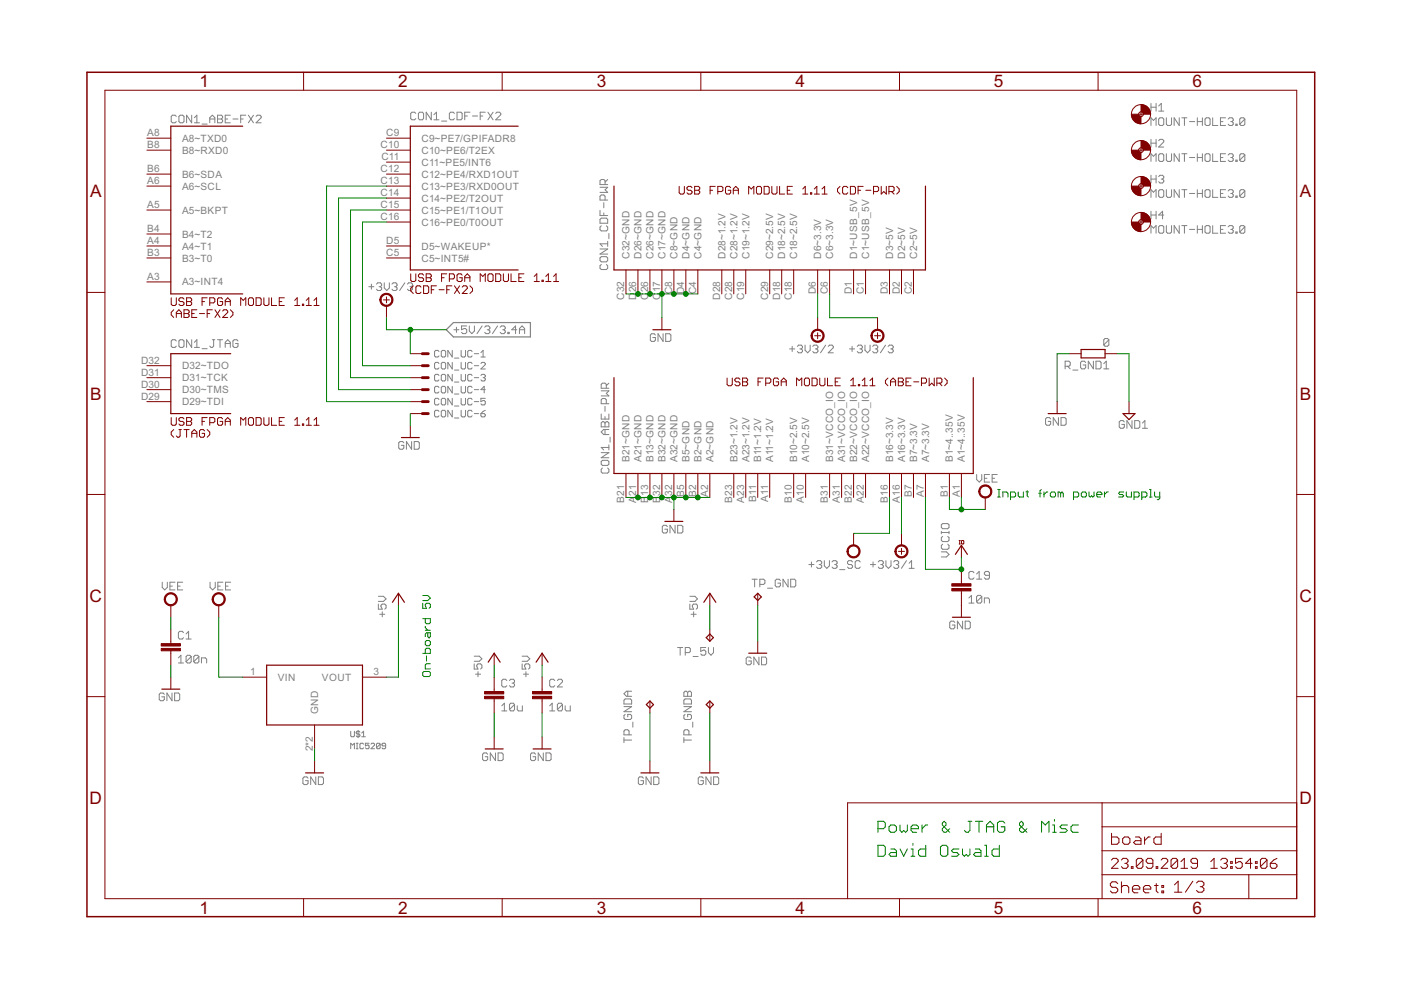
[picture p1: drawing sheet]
<svg xmlns="http://www.w3.org/2000/svg" width="297mm" height="210mm" viewBox="0 0 297 210" stroke-linecap="round" stroke-linejoin="round" font-family="sans-serif">
<defs><g id="words">
<g font-size="4.1" fill="#800000">
<text x="42.3" y="18.5">1</text>
<text x="84.4" y="18.5">2</text>
<text x="126.5" y="18.5">3</text>
<text x="168.6" y="18.5">4</text>
<text x="210.7" y="18.5">5</text>
<text x="252.9" y="18.5">6</text>
<text x="19.1" y="41.9">A</text>
<text x="275.6" y="41.9">A</text>
<text x="19.1" y="84.7">B</text>
<text x="275.6" y="84.7">B</text>
<text x="19" y="127.6">C</text>
<text x="275.5" y="127.6">C</text>
<text x="19" y="170.4">D</text>
<text x="275.5" y="170.4">D</text>
<text x="42.3" y="193.7">1</text>
<text x="84.4" y="193.7">2</text>
<text x="126.5" y="193.7">3</text>
<text x="168.6" y="193.7">4</text>
<text x="210.7" y="193.7">5</text>
<text x="252.9" y="193.7">6</text>
</g>
<g font-size="2.4" fill="#808080">
<text x="31.2" y="28.9">A8</text>
<text x="81.9" y="28.9">C9</text>
<text x="31.2" y="31.5">B8</text>
<text x="38.6" y="30.1">A8~TXD0</text>
<text x="38.6" y="32.6">B8~RXD0</text>
<text x="80.7" y="31.5">C10</text>
<text x="80.9" y="34">C11</text>
<text x="89.4" y="35.1">C11~PE5/INT6</text>
<text x="89.4" y="32.6">C10~PE6/T2EX</text>
<text x="89.4" y="30.1">C9~PE7/GPIFADR8</text>
<text x="31.2" y="39.1">A6</text>
<text x="31.2" y="36.6">B6</text>
<text x="38.6" y="40.2">A6~SCL</text>
<text x="38.6" y="37.7">B6~SDA</text>
<text x="80.7" y="41.6">C14</text>
<text x="80.7" y="39.1">C13</text>
<text x="80.7" y="36.6">C12</text>
<text x="89.4" y="40.2">C13~PE3/RXD0OUT</text>
<text x="89.4" y="37.7">C12~PE4/RXD1OUT</text>
<text x="31.2" y="44.2">A5</text>
<text x="38.6" y="45.3">A5~BKPT</text>
<text x="80.7" y="46.7">C16</text>
<text x="80.7" y="44.2">C15</text>
<text x="89.4" y="47.8">C16~PE0/T0OUT</text>
<text x="89.4" y="45.3">C15~PE1/T1OUT</text>
<text x="89.4" y="42.8">C14~PE2/T2OUT</text>
<text x="31.2" y="51.8">A4</text>
<text x="31.2" y="49.3">B4</text>
<text x="38.6" y="52.9">A4~T1</text>
<text x="38.6" y="50.4">B4~T2</text>
<text x="81.9" y="51.8">D5</text>
<text x="89.4" y="52.9">D5~WAKEUP*</text>
<text x="31.2" y="59.4">A3</text>
<text x="31.2" y="54.3">B3</text>
<text x="38.6" y="55.4">B3~T0</text>
<text x="81.9" y="54.3">C5</text>
<text x="89.4" y="55.4">C5~INT5#</text>
<text x="133.5" y="54.9" transform="rotate(-90 133.5 54.9)">C32~GND</text>
<text x="136" y="54.9" transform="rotate(-90 136 54.9)">D26~GND</text>
<text x="138.6" y="54.9" transform="rotate(-90 138.6 54.9)">C26~GND</text>
<text x="141.1" y="54.9" transform="rotate(-90 141.1 54.9)">C17~GND</text>
<text x="143.6" y="54.9" transform="rotate(-90 143.6 54.9)">C8~GND</text>
<text x="146.2" y="54.9" transform="rotate(-90 146.2 54.9)">D4~GND</text>
<text x="148.7" y="54.9" transform="rotate(-90 148.7 54.9)">C4~GND</text>
<text x="153.8" y="54.9" transform="rotate(-90 153.8 54.9)">D28~1.2V</text>
<text x="156.3" y="54.9" transform="rotate(-90 156.3 54.9)">C28~1.2V</text>
<text x="158.9" y="54.9" transform="rotate(-90 158.9 54.9)">C19~1.2V</text>
<text x="164" y="54.9" transform="rotate(-90 164 54.9)">C29~2.5V</text>
<text x="166.5" y="54.9" transform="rotate(-90 166.5 54.9)">D18~2.5V</text>
<text x="169" y="54.9" transform="rotate(-90 169 54.9)">C18~2.5V</text>
<text x="174.1" y="54.9" transform="rotate(-90 174.1 54.9)">D6~3.3V</text>
<text x="176.7" y="54.9" transform="rotate(-90 176.7 54.9)">C6~3.3V</text>
<text x="181.7" y="54.9" transform="rotate(-90 181.7 54.9)">D1~USB_5V</text>
<text x="184.3" y="54.9" transform="rotate(-90 184.3 54.9)">C1~USB_5V</text>
<text x="189.3" y="54.9" transform="rotate(-90 189.3 54.9)">D3~5V</text>
<text x="191.9" y="54.9" transform="rotate(-90 191.9 54.9)">D2~5V</text>
<text x="194.4" y="54.9" transform="rotate(-90 194.4 54.9)">C2~5V</text>
<text x="38.6" y="60.5">A3~INT4</text>
<text x="132.4" y="63.5" transform="rotate(-90 132.4 63.5)">C32</text>
<text x="134.9" y="63.5" transform="rotate(-90 134.9 63.5)">D</text>
<text x="134.9" y="61.9" transform="rotate(-90 134.9 61.9)">26</text>
<text x="137.4" y="63.5" transform="rotate(-90 137.4 63.5)">C</text>
<text x="137.4" y="61.9" transform="rotate(-90 137.4 61.9)">26</text>
<text x="140" y="63.5" transform="rotate(-90 140 63.5)">C</text>
<text x="140" y="61.9" transform="rotate(-90 140 61.9)">17</text>
<text x="142.5" y="62.3" transform="rotate(-90 142.5 62.3)">C8</text>
<text x="145.1" y="62.3" transform="rotate(-90 145.1 62.3)">D4</text>
<text x="147.6" y="62.3" transform="rotate(-90 147.6 62.3)">C4</text>
<text x="152.7" y="63.5" transform="rotate(-90 152.7 63.5)">D28</text>
<text x="155.2" y="63.5" transform="rotate(-90 155.2 63.5)">C28</text>
<text x="157.8" y="63.5" transform="rotate(-90 157.8 63.5)">C19</text>
<text x="162.8" y="63.5" transform="rotate(-90 162.8 63.5)">C29</text>
<text x="165.4" y="63.5" transform="rotate(-90 165.4 63.5)">D18</text>
<text x="167.9" y="63.5" transform="rotate(-90 167.9 63.5)">C18</text>
<text x="173" y="62.3" transform="rotate(-90 173 62.3)">D6</text>
<text x="175.5" y="62.3" transform="rotate(-90 175.5 62.3)">C6</text>
<text x="180.6" y="62.3" transform="rotate(-90 180.6 62.3)">D1</text>
<text x="183.2" y="62.3" transform="rotate(-90 183.2 62.3)">C1</text>
<text x="188.2" y="62.3" transform="rotate(-90 188.2 62.3)">D3</text>
<text x="190.8" y="62.3" transform="rotate(-90 190.8 62.3)">D2</text>
<text x="193.3" y="62.3" transform="rotate(-90 193.3 62.3)">C2</text>
<text x="29.9" y="77.2">D32</text>
<text x="29.9" y="82.3">D30</text>
<text x="29.9" y="79.7">D31</text>
<text x="38.6" y="83.4">D30~TMS</text>
<text x="38.6" y="80.8">D31~TCK</text>
<text x="38.6" y="78.3">D32~TDO</text>
<text x="29.9" y="84.8">D29</text>
<text x="38.6" y="85.9">D29~TDI</text>
<text x="133.5" y="98" transform="rotate(-90 133.5 98)">B21~GND</text>
<text x="136" y="98" transform="rotate(-90 136 98)">A21~GND</text>
<text x="138.6" y="98" transform="rotate(-90 138.6 98)">B13~GND</text>
<text x="141.1" y="98" transform="rotate(-90 141.1 98)">B32~GND</text>
<text x="143.6" y="98" transform="rotate(-90 143.6 98)">A32~GND</text>
<text x="146.2" y="98" transform="rotate(-90 146.2 98)">B5~GND</text>
<text x="148.7" y="98" transform="rotate(-90 148.7 98)">B2~GND</text>
<text x="151.3" y="98" transform="rotate(-90 151.3 98)">A2~GND</text>
<text x="156.3" y="98" transform="rotate(-90 156.3 98)">B23~1.2V</text>
<text x="158.9" y="98" transform="rotate(-90 158.9 98)">A23~1.2V</text>
<text x="161.4" y="98" transform="rotate(-90 161.4 98)">B11~1.2V</text>
<text x="164" y="98" transform="rotate(-90 164 98)">A11~1.2V</text>
<text x="169" y="98" transform="rotate(-90 169 98)">B10~2.5V</text>
<text x="171.6" y="98" transform="rotate(-90 171.6 98)">A10~2.5V</text>
<text x="176.7" y="98" transform="rotate(-90 176.7 98)">B31~VCCO_IO</text>
<text x="179.2" y="98" transform="rotate(-90 179.2 98)">A31~VCCO_IO</text>
<text x="181.7" y="98" transform="rotate(-90 181.7 98)">B22~VCCO_IO</text>
<text x="184.3" y="98" transform="rotate(-90 184.3 98)">A22~VCCO_IO</text>
<text x="189.3" y="98" transform="rotate(-90 189.3 98)">B16~3.3V</text>
<text x="191.9" y="98" transform="rotate(-90 191.9 98)">A16~3.3V</text>
<text x="194.4" y="98" transform="rotate(-90 194.4 98)">B7~3.3V</text>
<text x="197" y="98" transform="rotate(-90 197 98)">A7~3.3V</text>
<text x="202" y="98" transform="rotate(-90 202 98)">B1~4..35V</text>
<text x="204.6" y="98" transform="rotate(-90 204.6 98)">A1~4..35V</text>
<text x="132.4" y="106.6" transform="rotate(-90 132.4 106.6)">B21</text>
<text x="134.9" y="106.6" transform="rotate(-90 134.9 106.6)">A</text>
<text x="134.9" y="105.1" transform="rotate(-90 134.9 105.1)">21</text>
<text x="137.4" y="106.6" transform="rotate(-90 137.4 106.6)">B</text>
<text x="137.4" y="105.1" transform="rotate(-90 137.4 105.1)">13</text>
<text x="140" y="106.6" transform="rotate(-90 140 106.6)">B</text>
<text x="140" y="105.1" transform="rotate(-90 140 105.1)">32</text>
<text x="142.5" y="106.6" transform="rotate(-90 142.5 106.6)">A</text>
<text x="142.5" y="105.1" transform="rotate(-90 142.5 105.1)">32</text>
<text x="145.1" y="105.4" transform="rotate(-90 145.1 105.4)">B5</text>
<text x="147.6" y="105.4" transform="rotate(-90 147.6 105.4)">B2</text>
<text x="150.1" y="105.4" transform="rotate(-90 150.1 105.4)">A2</text>
<text x="155.2" y="106.6" transform="rotate(-90 155.2 106.6)">B23</text>
<text x="157.8" y="106.6" transform="rotate(-90 157.8 106.6)">A23</text>
<text x="160.3" y="106.4" transform="rotate(-90 160.3 106.4)">B11</text>
<text x="162.8" y="106.4" transform="rotate(-90 162.8 106.4)">A11</text>
<text x="167.9" y="106.6" transform="rotate(-90 167.9 106.6)">B10</text>
<text x="170.5" y="106.6" transform="rotate(-90 170.5 106.6)">A10</text>
<text x="175.5" y="106.6" transform="rotate(-90 175.5 106.6)">B31</text>
<text x="178.1" y="106.6" transform="rotate(-90 178.1 106.6)">A31</text>
<text x="180.6" y="106.6" transform="rotate(-90 180.6 106.6)">B22</text>
<text x="183.2" y="106.6" transform="rotate(-90 183.2 106.6)">A22</text>
<text x="188.2" y="106.6" transform="rotate(-90 188.2 106.6)">B16</text>
<text x="190.8" y="106.6" transform="rotate(-90 190.8 106.6)">A16</text>
<text x="193.3" y="105.4" transform="rotate(-90 193.3 105.4)">B7</text>
<text x="195.9" y="105.4" transform="rotate(-90 195.9 105.4)">A7</text>
<text x="200.9" y="105.4" transform="rotate(-90 200.9 105.4)">B1</text>
<text x="203.5" y="105.4" transform="rotate(-90 203.5 105.4)">A1</text>
<text x="53" y="143.2">1</text>
<text x="79.2" y="143.2">3</text>
<text x="58.9" y="144.3">VIN</text>
<text x="68.3" y="144.3">VOUT</text>
<text x="67.5" y="151.3" transform="rotate(-90 67.5 151.3)">GND</text>
<text x="66.3" y="159.3" transform="rotate(-90 66.3 159.3)">2*2</text>
</g>
</g></defs>
<g fill="none" stroke="#808080" stroke-width=".21">
<path d="M37.4 24.7l-.3-.3h-.5l-.3 .3v1.1l.3 .2h.5l.3-.2M37.9 24.7l.3-.3h.5l.3 .3v1.1l-.3 .2h-.5l-.3-.2zM40.6 24.4v1.6l-1-1.6v1.6M41.2 26h1.1M41.2 25l.5-.6v1.6M42.8 26.3h1.1M44.5 26v-1l.5-.6 .6 .6v1M44.5 25.2h1.1M46.1 24.4h.8l.3 .3v.3l-.3 .2 .3 .3v.3l-.3 .2h-.8zM46.1 25.2h.8M47.8 25.2h.5M48.8 24.4h-1v1.6h1"/>
<path d="M49.4 25.2h1.1M51 25.2h.6M52.1 24.4h-1.1v1.6M52.7 24.4l1 1.6M53.7 24.4l-1 1.6M54.3 24.7l.3-.3h.5l.3 .3v.3l-1.1 1h1.1M88.2 24l-.3-.2h-.5l-.3 .2v1.1l.3 .3h.5l.3-.3M88.7 24l.3-.2h.5l.3 .2v1.1l-.3 .3h-.5l-.3-.3zM91.4 23.8v1.6l-1-1.6v1.6M92 25.4h1.1M92 24.3l.5-.5v1.6M93.6 25.7h1.1"/>
<path d="M96.4 24l-.3-.2h-.6l-.2 .2v1.1l.2 .3h.6l.3-.3M96.9 23.8h.8l.3 .2v1.1l-.3 .3h-.8zM98.5 24.6h.6M99.6 23.8h-1.1v1.6M100.2 24.6h1.1M101.8 24.6h.6M102.9 23.8h-1.1v1.6M103.4 23.8l1.1 1.6M104.5 23.8l-1.1 1.6M105.1 24l.3-.2h.5l.3 .2v.3l-1.1 1.1h1.1M127.2 39.7h1.6l-.5 .5 .5 .6h-1.6M128.3 39.1v-.8l-.3-.2h-.5l-.3 .2v.8h1.6"/>
<path d="M128.8 38.1l-.5 .5M244 21.9v1.7M244 26.6v-1.6l.6 .5 .5-.5v1.6M244 29.5v1.7M244 34.2v-1.6l.6 .5 .5-.5v1.6M244 37.2v1.6M244 30.4h1.1M244 38h1.1M244 22.7h1.1M245.1 21.9v1.7M245.1 29.5v1.7M245.1 37.2v1.6"/>
<path d="M245.7 29.8l.2-.3h.6l.2 .3v.3l-1 1.1h1M245.7 37.4l.2-.2h.6l.2 .2v.3l-.2 .3M245.7 22.5l.5-.6v1.7M245.7 23.6h1M245.9 32.6h.6l.2 .3v1.1l-.2 .2h-.6l-.2-.2v-1.1zM245.9 25h.6l.2 .3v1l-.2 .3h-.6l-.2-.3v-1zM246.2 38h.3M246.5 38l.2 .2v.3l-.2 .3h-.6l-.2-.3M247.3 32.6v1.4l.3 .2h.5l.3-.2v-1.4M247.3 25v1.3l.3 .3h.5l.3-.3v-1.3M250 25v1.6l-1.1-1.6v1.6M250 32.6v1.6l-1.1-1.6v1.6"/>
<path d="M250.6 32.6h1.1M250.6 25h1.1M251.1 25v1.6M251.1 32.6v1.6M252.2 33.4h1.1M252.2 25.8h1.1M253.9 33.4h1M253.9 25v1.6M253.9 32.6v1.6M253.9 25.8h1M254.9 25v1.6M254.9 32.6v1.6"/>
<path d="M255.8 32.6h.5l.3 .3v1.1l-.3 .2h-.5l-.3-.2v-1.1zM255.8 25h.5l.3 .3v1l-.3 .3h-.5l-.3-.3v-1zM257.1 32.6v1.6h1.1M257.1 25v1.6h1.1M258.8 33.4h.5M258.8 25.8h.5M259.8 32.6h-1v1.6h1M259.8 25h-1v1.6h1M260.4 32.9l.3-.3h.5l.3 .3v.2l-.3 .3M260.4 25.3l.3-.3h.5l.3 .3v.2l-.3 .3M260.9 33.4h.3M260.9 25.8h.3"/>
<path d="M261.2 33.4l.3 .3v.3l-.3 .2h-.5l-.3-.2M261.2 25.8l.3 .3v.2l-.3 .3h-.5l-.3-.3M262 34h.3v.2h-.3zM262 26.3h.3v.3h-.3zM263.9 32.9l-.2-.3h-.6l-.3 .3v1.1M263.9 32.9v1.1l-.2 .2h-.6l-.3-.2M263.9 25.3l-.2-.3h-.6l-.3 .3v1M263.9 25.3v1l-.2 .3h-.6l-.3-.3M263.9 32.9l-1.1 1.1M263.9 25.3l-1.1 1M81.5 60v1l.5 .6 .5-.6v-1M85.8 60l-1.1 1.6"/>
<path d="M127.2 44.6v1.1h1.6M127.2 52.8h1.6l-1.6 1.1h1.6M127.5 56.1l-.3 .2v.6l.3 .2h1.1l.2-.2v-.6l-.2-.2M127.5 46.2h1.1l.2 .3v.8h-1.6v-.8zM127.5 47.9l-.3 .3v.5l.3 .3h1.1l.2-.3v-.5l-.2-.3M127.5 54.4h1.1l.2 .3v.5l-.2 .3h-1.1l-.3-.3v-.5zM128 43v1M128 45.1v.6M128.3 42.4v-.8l-.3-.3h-.5l-.3 .3v.8h1.6M128.8 51.2v1M128.8 51.7h-1.6l.5 .5M129.1 49.5v1.1"/>
<path d="M244 41.8v-1.6l.6 .5 .5-.5v1.6M244 44.8v1.6M244 49.4v-1.6l.6 .6 .5-.6v1.6M244 45.6h1.1M245.1 44.8v1.6M245.7 48.1l.2-.3h.6l.2 .3v1.1l-.2 .2h-.6l-.2-.2zM245.9 40.2h.6l.2 .3v1.1l-.2 .2h-.6l-.2-.2v-1.1zM246.7 45.6h-1l.8-.8v1.6M247.3 40.2v1.4l.3 .2h.5l.3-.2v-1.4M247.3 47.8v1.4l.3 .2h.5l.3-.2v-1.4M250 40.2v1.6l-1.1-1.6v1.6M250 47.8v1.6l-1.1-1.6v1.6"/>
<path d="M250.6 40.2h1.1M250.6 47.8h1.1M251.1 40.2v1.6M251.1 47.8v1.6M252.2 41h1.1M252.2 48.6h1.1M253.9 40.2v1.6M253.9 47.8v1.6M253.9 41h1M253.9 48.6h1M254.9 40.2v1.6M254.9 47.8v1.6"/>
<path d="M255.5 48.1l.3-.3h.5l.3 .3v1.1l-.3 .2h-.5l-.3-.2zM255.8 40.2h.5l.3 .3v1.1l-.3 .2h-.5l-.3-.2v-1.1zM257.1 40.2v1.6h1.1M257.1 47.8v1.6h1.1M258.8 41h.5M258.8 48.6h.5M259.8 40.2h-1v1.6h1M259.8 47.8h-1v1.6h1M260.4 48.1l.3-.3h.5l.3 .3v.3l-.3 .2M260.4 40.5l.3-.3h.5l.3 .3v.2l-.3 .3M260.9 41h.3M260.9 48.6h.3"/>
<path d="M261.2 41l.3 .3v.3l-.3 .2h-.5l-.3-.2M261.2 48.6l.3 .3v.3l-.3 .2h-.5l-.3-.2M262 41.6h.3v.2h-.3zM262 49.2h.3v.2h-.3zM263.9 40.5l-.2-.3h-.6l-.3 .3v1.1M263.9 48.1l-.2-.3h-.6l-.3 .3v1.1M263.9 40.5v1.1l-.2 .2h-.6l-.3-.2M263.9 48.1v1.1l-.2 .2h-.6l-.3-.2M263.9 40.5l-1.1 1.1M263.9 48.1l-1.1 1.1M37.4 72.3l-.3-.3h-.5l-.3 .3v1.1l.3 .3h.5l.3-.3M38.2 72h.5l.3 .3v1.1l-.3 .3h-.5l-.3-.3v-1.1z"/>
<path d="M40.6 72v1.7l-1-1.7v1.7M41.2 72.6l.5-.6v1.7M41.2 73.7h1.1M42.8 73.9h1.1M45 72h.6M45.3 72v1.4l-.3 .3h-.3l-.2-.3M46.1 72h1.1M46.7 72v1.7M47.8 73.7v-1.1l.5-.6 .5 .6v1.1M47.8 72.8h1M50.5 72.3l-.3-.3h-.5l-.3 .3v1.1l.3 .3h.5l.3-.3v-.6h-.6M78.2 60.8h1.1"/>
<path d="M78.7 60.2v1.1M79.8 60.2l.3-.2h.5l.3 .2v.3l-.3 .3M80.4 60.8h.2M80.6 60.8l.3 .2v.3l-.3 .3h-.5l-.3-.3M83.1 60.2l.3-.2h.5l.3 .2v.3l-.3 .3M83.7 60.8h.2M83.9 60.8l.3 .2v.3l-.3 .3h-.5l-.3-.3M86.4 60.2l.3-.2h.5l.3 .2v.3l-.3 .3M86.9 60.8h.3M87.2 60.8l.3 .2v.3l-.3 .3h-.5l-.3-.3M93.1 74.5l-.3-.2h-.4l-.3 .2v1l.3 .2h.4l.3-.2M93.1 77.1l-.3-.3h-.4l-.3 .3v.9l.3 .2h.4l.3-.2"/>
<path d="M93.1 79.6l-.3-.2h-.4l-.3 .2v.9l.3 .3h.4l.3-.3M93.6 77.1l.2-.3h.5l.2 .3v.9l-.2 .2h-.5l-.2-.2zM93.8 74.3h.5l.2 .2v1l-.2 .2h-.5l-.2-.2v-1zM93.8 79.4h.5l.2 .2v.9l-.2 .3h-.5l-.2-.3v-.9zM95.9 74.3v1.4l-.9-1.4v1.4M95.9 76.8v1.4l-.9-1.4v1.4M95.9 79.4v1.4l-.9-1.4v1.4M96.2 69.9h1.1M96.4 78.5h.9M96.4 75.9h.9M96.8 69.4v1.1M97.8 74.3v1.2l.2 .2h.5l.2-.2v-1.2"/>
<path d="M97.8 76.8v1.2l.2 .2h.5l.2-.2v-1.2M97.8 79.4v1.1l.2 .3h.5l.2-.3v-1.1M99 69.1h-1.1v.8l.5-.2h.3l.3 .2v.6l-.3 .2h-.6l-.2-.2M99.5 69.1v1.1l.5 .5 .6-.5v-1.1M100.1 77.1l-.2-.3h-.5l-.2 .3v.9l.2 .2h.5l.2-.2M100.1 74.5l-.2-.2h-.5l-.2 .2v1l.2 .2h.5l.2-.2M100.1 79.6l-.2-.2h-.5l-.2 .2v.9l.2 .3h.5l.2-.3M100.6 75h.9M100.6 77.5h.9M102 77.1l.2-.3h.5l.2 .3v.2l-.9 .9h.9M102 75.7h.9M102 74.8l.4-.5v1.4"/>
<path d="M102 79.6l.2-.2h.5l.2 .2-.2 .5M102.2 69.1l-1.1 1.6M102.8 69.4l.2-.3h.6l.3 .3v.3l-.3 .2M103.3 69.9h.3M103.6 69.9l.3 .3v.3l-.3 .2h-.6l-.2-.2M105.5 69.1l-1.1 1.6M106 69.4l.3-.3h.5l.3 .3v.3l-.3 .2M106.6 69.9h.2M106.8 69.9l.3 .3v.3l-.3 .2h-.5l-.3-.2M107.7 70.5h.2v.2h-.2zM109.6 69.9h-1.1l.8-.8v1.6M110.1 70.7v-1l.6-.6 .5 .6v1"/>
<path d="M110.1 69.9h1.1M139 71l-.3-.2h-.6l-.2 .2v1.1l.2 .3h.6l.3-.3v-.5h-.6M140.6 70.8v1.6l-1.1-1.6v1.6M141.1 70.8h.9l.2 .2v1.1l-.2 .3h-.9zM167.4 74h1.1M168 73.4v1.1M169.1 73.4l.2-.2h.6l.2 .2v.3l-.2 .3M169.6 74h.3M169.9 74l.2 .3v.2l-.2 .3h-.6l-.2-.3M170.7 73.2v1.1l.5 .5 .6-.5v-1.1M172.3 73.4l.3-.2h.5l.3 .2v.3l-.3 .3M172.9 74h.2"/>
<path d="M173.1 74l.3 .3v.2l-.3 .3h-.5l-.3-.3M175 73.2l-1 1.6M175.6 73.4l.3-.2h.5l.3 .2v.3l-1.1 1.1h1.1M180.1 74h1.1M180.7 73.4v1.1M181.8 73.4l.2-.2h.6l.2 .2v.3l-.2 .3M182.3 74h.3M182.6 74l.2 .3v.2l-.2 .3h-.6l-.2-.3M183.4 73.2v1.1l.5 .5 .6-.5v-1.1M185 73.4l.3-.2h.5l.3 .2v.3l-.3 .3M185.6 74h.2M185.8 74l.3 .3v.2l-.3 .3h-.5l-.3-.3"/>
<path d="M187.7 73.2l-1 1.6M188.3 73.4l.3-.2h.5l.3 .2v.3l-.3 .3M188.8 74h.3M189.1 74l.3 .3v.2l-.3 .3h-.5l-.3-.3M225.8 77.7h.8l.3-.3v-.5l-.3-.3h-.8v1.6M226.4 77.7l.5 .5M227.5 78.5h1M230.2 76.9l-.3-.3h-.5l-.3 .3v1l.3 .3h.5l.3-.3v-.5h-.6M231.8 76.6v1.6l-1.1-1.6v1.6M232.4 76.6h.8l.2 .3v1l-.2 .3h-.8zM234 78.2h1.1M234 77.1l.5-.5v1.6"/>
<path d="M235.1 72.1l-.3-.3h-.5l-.3 .3v1M235.1 72.1v1l-.3 .3h-.5l-.3-.3M235.1 72.1l-1.1 1M85.6 93.9l-.2-.3h-.6l-.3 .3v1.1l.3 .2h.6l.2-.2v-.6h-.5M87.3 93.6v1.6l-1.1-1.6v1.6M87.8 93.6h.8l.3 .3v1.1l-.3 .2h-.8zM93.1 82.1l-.3-.2h-.4l-.3 .2v1l.3 .2h.4l.3-.2M93.1 84.7l-.3-.2h-.4l-.3 .2v.9l.3 .3h.4l.3-.3M93.1 87.2l-.3-.2h-.4l-.3 .2v1l.3 .2h.4l.3-.2M93.6 87.2l.2-.2h.5l.2 .2v1l-.2 .2h-.5l-.2-.2zM93.8 81.9h.5l.2 .2v1l-.2 .2h-.5l-.2-.2v-1zM93.8 84.5h.5l.2 .2v.9l-.2 .3h-.5l-.2-.3v-.9z"/>
<path d="M95.9 81.9v1.4l-.9-1.4v1.4M95.9 84.5v1.4l-.9-1.4v1.4M95.9 87v1.4l-.9-1.4v1.4M96.4 81h.9M96.4 83.5h.9M96.4 86.1h.9M96.4 88.6h.9M97.8 81.9v1.2l.2 .2h.5l.2-.2v-1.2M97.8 84.5v1.1l.2 .3h.5l.2-.3v-1.1M97.8 87v1.2l.2 .2h.5l.2-.2v-1.2M100.1 82.1l-.2-.2h-.5l-.2 .2v1l.2 .2h.5l.2-.2M100.1 84.7l-.2-.2h-.5l-.2 .2v.9l.2 .3h.5l.2-.3"/>
<path d="M100.1 87.2l-.2-.2h-.5l-.2 .2v1l.2 .2h.5l.2-.2M100.6 80.1h.9M100.6 82.6h.9M100.6 85.2h.9M100.6 87.7h.9M102 87.7h.7l.2 .5-.2 .2h-.5l-.2-.2zM102.4 80.1h.3M102.7 80.1l.2 .2-.2 .5h-.5l-.2-.3M102.9 84.5h-.9v.7l.4-.3 .5 .3v.4l-.2 .3h-.5l-.2-.3M102.9 82.6h-.9l.7-.7v1.4M102.9 87l-.9 .7M127.5 87.8v1.1h1.6v-1.1"/>
<path d="M127.5 96h1.6l-1.6 1h1.6M127.5 82.9h1.6l-.6 .5 .6 .5h-1.6M127.7 99.2l-.2 .3v.6l.2 .2h1.1l.3-.2v-.6l-.3-.3M127.7 89.4h.3l.3 .3 .2-.3h.3l.3 .3v.8h-1.6v-.8zM127.7 97.6h1.1l.3 .3v.5l-.3 .3h-1.1l-.2-.3v-.5zM128.3 86.1v1.1M128.3 88.3v.6M128.3 89.7v.8M128.3 91.1v1M128.5 82.3v-.8l-.2-.3h-.6l-.2 .3v.8h1.6M128.5 85.6v-.8l-.2-.3h-.6l-.2 .3v.8h1.6M129.1 94.3v1.1"/>
<path d="M129.1 94.9h-1.6l.5 .5M129.1 91.1h-1.1l-.5 .5 .5 .5h1.1M129.1 81.2l-.6 .6M129.3 92.7v1.1M222.8 88.8l-.3-.3h-.5l-.3 .3v1.1l.3 .3h.5l.3-.3v-.6h-.6M224.4 88.5v1.7l-1.1-1.7v1.7M225 88.5h.8l.2 .3v1.1l-.2 .3h-.8zM238.4 89.5l-.3-.3h-.5l-.3 .3v1l.3 .3h.5l.3-.3v-.5h-.6M240 89.2v1.6l-1.1-1.6v1.6M240.6 89.2h.8l.3 .3v1l-.3 .3h-.8zM242.2 90.8h1.1M242.2 89.7l.5-.5v1.6"/>
<path d="M141.5 111.7l-.3-.3h-.5l-.3 .3v1.1l.3 .2h.5l.3-.2v-.6h-.6M143.1 111.4v1.6l-1.1-1.6v1.6M143.7 111.4h.8l.3 .3v1.1l-.3 .2h-.8zM171.5 119.7h1.1M172 119.1v1.1M173.1 119.1l.3-.2h.5l.3 .2v.3l-.3 .3M173.7 119.7h.2M173.9 119.7l.3 .3v.2l-.3 .3h-.5l-.3-.3M174.8 118.9v1.1l.5 .5 .6-.5v-1.1M176.4 119.1l.3-.2h.5l.3 .2v.3l-.3 .3M177 119.7h.2M177.2 119.7l.3 .3v.2l-.3 .3h-.5l-.3-.3"/>
<path d="M180.8 119.1l-.3-.2h-.6l-.2 .2v.3l.2 .3h.6l.3 .3v.2l-.3 .3h-.6l-.2-.3M182.4 119.1l-.3-.2h-.5l-.3 .2v1.1l.3 .3h.5l.3-.3M184.6 119.7h1M185.1 119.1v1.1M186.2 119.1l.3-.2h.5l.3 .2v.3l-.3 .3M186.7 119.7h.3M187 119.7l.3 .3v.2l-.3 .3h-.5l-.3-.3M187.8 118.9v1.1l.6 .5 .5-.5v-1.1M189.5 119.1l.2-.2h.6l.2 .2v.3l-.2 .3M190 119.7h.3M190.3 119.7l.2 .3v.2l-.2 .3h-.6l-.2-.3M192.2 118.9l-1.1 1.6"/>
<path d="M192.7 119.4l.6-.5v1.6M199.6 117h1.1l.5 .6-.5 .5h-1.1M199.6 111.3l.3-.3h1l.3 .3v.5l-.3 .3h-1l-.3-.3zM199.6 112.6v.6M199.6 112.9h1.6M199.9 115.4l-.3 .3v.5l.3 .3h1l.3-.3v-.5l-.3-.3M199.9 113.7l-.3 .3v.6l.3 .2h1l.3-.2v-.6l-.3-.3M201.2 112.6v.6M207.1 100.6v1.1l.5 .5 .6-.5v-1.1M208.7 101.4h.6M209.8 100.6h-1.1v1.6h1.1M210.4 101.4h.5"/>
<path d="M211.4 100.6h-1v1.6h1M34.4 123.4v1.1l.5 .6 .6-.6v-1.1M36 124.3h.6M37.1 123.4h-1.1v1.7h1.1M37.7 124.3h.5M37.8 139.5l.6-.6v1.7M38.7 123.4h-1v1.7h1M38.9 134.1l-.3-.2h-.5l-.3 .2v1.1l.3 .3h.5l.3-.3M39.5 135.5h1M39.5 134.4l.5-.5v1.6M40.5 139.2v1.1l-.2 .3h-.6l-.2-.3M40.5 139.2l-.2-.3h-.6l-.2 .3v1.1"/>
<path d="M40.5 139.2l-1 1.1M42.2 139.2v1.1l-.3 .3h-.5l-.3-.3M42.2 139.2l-.3-.3h-.5l-.3 .3v1.1M42.2 139.2l-1.1 1.1M44.5 123.4v1.1l.6 .6 .5-.6v-1.1M46.2 124.3h.5M47.3 123.4h-1.1v1.7h1.1M47.8 124.3h.6M48.9 123.4h-1.1v1.7h1.1M80.2 128.1v1.1h.8l-.2-.6v-.3l.2-.2h.6l.3 .2v.6l-.3 .3M80.2 126.4h1.1l.6 .6-.6 .5h-1.1M80.5 130.2h1.1"/>
<path d="M81 129.7v1.1M100.5 139.1h1.1l.6 .6-.6 .5h-1.1M110.7 139.1h1.1l.5 .6-.5 .5h-1.1M143.7 137.3h1M144.2 137.3v1.6M145.3 138.4h.8l.3-.3v-.5l-.3-.3h-.8v1.6M146.3 128.1v1.1h.8l-.3-.6v-.3l.3-.2h.5l.3 .2v.6l-.3 .3M146.3 126.4h1l.6 .6-.6 .5h-1M146.5 130.2h1.1M146.9 139.2h1.1M147.1 129.7v1.1M149.6 137.3h-1v.8l.5-.3h.3l.2 .3v.5l-.2 .3h-.6l-.2-.3"/>
<path d="M150.2 137.3v1.1l.5 .5 .6-.5v-1.1M159.3 139.6l-.3-.3h-.5l-.3 .3v1.1l.3 .2h.5l.3-.2v-.6h-.6M159.4 122.8h1.1M160 122.8v1.6M160.9 139.3v1.6l-1.1-1.6v1.6M161.1 123.9h.8l.3-.3v-.5l-.3-.3h-.8v1.6M161.5 139.3h.8l.2 .3v1.1l-.2 .2h-.8zM162.7 124.7h1.1M165.5 123.1l-.3-.3h-.6l-.2 .3v1.1l.2 .2h.6l.3-.2v-.6h-.6M167.1 122.8v1.6l-1.1-1.6v1.6M167.6 122.8h.9l.2 .3v1.1l-.2 .2h-.9zM178 120.8h1.1"/>
<path d="M192.7 120.5h1.1M202.4 132l-.2-.3h-.6l-.2 .3v1.1l.2 .2h.6l.2-.2v-.6h-.5M204.1 131.7v1.6l-1.1-1.6v1.6M204.6 131.7h.8l.3 .3v1.1l-.3 .2h-.8zM205.4 126.8l.6-.6v1.7M205.4 127.9h1.1M206.5 121.4l-.3-.2h-.5l-.3 .2v1.1l.3 .3h.5l.3-.3M207.1 122.8h1.1M207.1 121.7l.5-.5v1.6M208.2 126.5v1.1l-.3 .3h-.6l-.2-.3M208.2 126.5l-.3-.3h-.6l-.2 .3v1.1M208.2 126.5l-1.1 1.1"/>
<path d="M208.7 127.9v-1.1h.8l.3 .3v.8M209.8 122h-.8l-.3-.3v-.3l.3-.2h.5l.3 .2v1.1l-.3 .3h-.5l-.3-.3M34.8 147.2l-.2-.3h-.6l-.2 .3v1.1l.2 .3h.6l.2-.3v-.6h-.5M36.5 146.9v1.7l-1.1-1.7v1.7M37 146.9h.8l.3 .3v1.1l-.3 .3h-.8zM37.8 140.6h1.1M42.7 140.6v-1.1h.8l.3 .3v.8M74.4 155v1l.1 .2h.5l.1-.2v-1M74.4 158.7v-1.1l.3 .4 .4-.4v1.1M75.5 158.7h.4M75.5 157.6h.4M75.7 157.6v1.1"/>
<path d="M75.9 154.9v1.5M76.3 155.2l-.2-.2h-.4l-.2 .4 .2 .2h.4l.2 .4-.2 .2h-.4l-.2-.2M76.7 156.2h.8M76.7 155.4l.4-.4v1.2M77.1 157.8l-.2-.2h-.4l-.2 .2v.8l.2 .1h.4l.2-.1M78.3 157.6h-.8v.6l.4-.2 .4 .2v.4l-.2 .1h-.4l-.2-.1M78.7 157.8l.1-.2h.4l.2 .2v.2l-.7 .7h.7M80.6 157.8v.8l-.2 .1h-.4l-.2-.1M80.6 157.8l-.2-.2h-.4l-.2 .2v.8M80.6 157.8l-.8 .8M81.8 158.2h-.6l-.2-.2 .2-.4h.4l.2 .2v.8l-.2 .1h-.4l-.2-.1M100.5 140.8v1.1h.8l-.2-.6v-.3l.2-.2h.6l.3 .2v.6l-.3 .3"/>
<path d="M100.8 142.9h1.1M101.3 142.4v1.1M103.4 159.9l-.3-.3h-.5l-.3 .3v1.1l.3 .3h.5l.3-.3v-.6h-.5M105.1 159.6v1.7l-1.2-1.7v1.7M105.6 159.6h.8l.3 .3v1.1l-.3 .3h-.8zM106.4 150.7h1.1M106.4 149.6l.5-.5v1.6M107.5 144.3l-.3-.3h-.5l-.3 .3v1.1l.3 .2h.5l.3-.2M108 144.3l.3-.3h.5l.3 .3v.3l-.3 .2M108.6 144.8h.2M108.8 144.8l.3 .3v.3l-.3 .2h-.5l-.3-.2M109.1 149.4v1.1l-.3 .2h-.5l-.3-.2"/>
<path d="M109.1 149.4l-.3-.3h-.5l-.3 .3v1.1M109.1 149.4l-1.1 1.1M109.7 149.6v.9l.2 .2h.8v-1.1M110.7 140.8v1.1h.8l-.3-.6v-.3l.3-.2h.6l.2 .2v.6l-.2 .3M111 142.9h1.1M111.5 142.4v1.1M113.6 159.9l-.3-.3h-.5l-.3 .3v1.1l.3 .3h.5l.3-.3v-.6h-.6M115.2 159.6v1.7l-1.1-1.7v1.7M115.8 159.6h.8l.2 .3v1.1l-.2 .3h-.8zM116.5 149.6l.6-.5v1.6M116.5 150.7h1.1M117.6 144.3l-.3-.3h-.5l-.3 .3v1.1l.3 .2h.5l.3-.2"/>
<path d="M118.2 144.3l.2-.3h.6l.3 .3v.3l-1.1 1h1.1M119.3 149.4v1.1l-.3 .2h-.6l-.2-.2M119.3 149.4l-.3-.3h-.6l-.2 .3v1.1M119.3 149.4l-1.1 1.1M119.8 149.6v.9l.3 .2h.8v-1.1M132.3 156.9h1.6M132.3 156.4v1.1M132.3 149.8h1.6l-1.6 1.1h1.6M132.5 151.5l-.2 .2v.6l.2 .2h1.1l.3-.2v-.6l-.3-.2h-.5v.5M132.5 148.2h1.1l.3 .3v.8h-1.6v-.8zM133.1 146.6v1M133.4 155.8v-.8l-.3-.3h-.6l-.2 .3v.8h1.6"/>
<path d="M133.9 146.6h-1.1l-.5 .5 .5 .5h1.1M134.2 153.1v1.1M145 156.9h1.6M145 149.8h1.6l-1.6 1.1h1.6M145 146.8l.2-.2h.3l.3 .2 .3-.2h.2l.3 .2v.8h-1.6zM145 156.4v1.1M145.2 151.5l-.2 .2v.6l.2 .2h1.1l.3-.2v-.6l-.3-.2h-.5v.5M145.2 148.2h1.1l.3 .3v.8h-1.6v-.8zM145.8 146.8v.8M146.1 155.8v-.8l-.3-.3h-.6l-.2 .3v.8h1.6M146.9 153.1v1.1M65.3 165l-.3-.3h-.5l-.3 .3v1.1l.3 .2h.5l.3-.2v-.6h-.5"/>
<path d="M67 164.7v1.6l-1.1-1.6v1.6M67.5 164.7h.8l.3 .3v1.1l-.3 .2h-.8zM136.4 165l-.3-.3h-.5l-.3 .3v1.1l.3 .2h.5l.3-.2v-.6h-.5M138 164.7v1.6l-1-1.6v1.6M138.6 164.7h.8l.3 .3v1.1l-.3 .2h-.8zM149.1 165l-.3-.3h-.5l-.3 .3v1.1l.3 .2h.5l.3-.2v-.6h-.5M150.7 164.7v1.6l-1-1.6v1.6M151.3 164.7h.8l.3 .3v1.1l-.3 .2h-.8z"/>
</g>
<path d="M94.6 69.9l1.5-1.5h16.4v3h-16.4z" fill="none" stroke="#808080" stroke-width=".25"/>
<g fill="none" stroke="#800000" stroke-width=".21">
<path d="M22.2 19.1h252.7v171.4h-252.7zM64.4 15.3v3.8M106.5 15.3v3.8M148.6 15.3v3.8M190.7 15.3v3.8M232.8 15.3v3.8M31.1 31.8h5.1M31.1 39.5h5.1M31.1 36.9h5.1M31.1 29.3h5.1M81.9 31.8h5.1M81.9 39.5h5.1"/>
<path d="M81.9 36.9h5.1M81.9 29.3h5.1M81.9 34.4h5.1M144 39.5v1.4l.3 .2h.5l.3-.2v-1.4M146.7 39.8l-.2-.3h-.6l-.3 .3v.3l.3 .2h.6l.2 .3v.3l-.2 .2h-.6l-.3-.2M147.3 39.5h.8l.3 .3v.3l-.3 .2 .3 .3v.3l-.3 .2h-.8zM151.6 39.5h-1v1.6M154.9 39.8l-.3-.3h-.5l-.3 .3v1.1l.3 .2h.5l.3-.2v-.6h-.5M160.4 39.8l.3-.3h.5l.3 .3v1.1l-.3 .2h-.5l-.3-.2zM162 39.5h.8l.3 .3v1.1l-.3 .2h-.8zM163.6 39.5v1.4l.3 .2h.6l.2-.2v-1.4M165.3 39.5v1.6h1.1"/>
<path d="M168 39.5h-1.1v1.6h1.1M178.1 39.5l-.5 .6v.5l.5 .5M179.7 39.8l-.2-.3h-.6l-.3 .3v1.1l.3 .2h.6l.2-.2M180.3 39.5h.8l.3 .3v1.1l-.3 .2h-.8zM183 39.5h-1.1v1.6M186.8 39.5v1.6l.6-.5 .5 .5v-1.6M190.1 39.5l.5 .6v.5l-.5 .5M241.4 31.8h1M241.4 39.5h1M241.4 24.2h1M241.9 23.7v1M241.9 31.3v1"/>
<path d="M241.9 38.9v1.1M31.1 59.8h5.1M31.1 54.7h5.1M31.1 52.2h5.1M31.1 49.6h5.1M31.1 44.5h5.1M81.9 47.1h5.1M81.9 54.7h5.1M81.9 52.2h5.1M81.9 44.5h5.1M81.9 42h5.1M87.1 58.1v1.3l.3 .3h.5l.3-.3v-1.3"/>
<path d="M89.8 58.3l-.3-.2h-.5l-.3 .2v.3l.3 .3h.5l.3 .2v.3l-.3 .3h-.5l-.3-.3M90.4 58.1h.8l.2 .2v.3l-.2 .3 .2 .2v.3l-.2 .3h-.8zM90.4 58.9h.8M93.6 58.9h.6M94.7 58.1h-1.1v1.6M95.3 59.1h.8l.3-.2v-.6l-.3-.2h-.8v1.6M98 58.3l-.3-.2h-.5l-.3 .2v1.1l.3 .3h.5l.3-.3v-.5h-.5M98.5 58.9h1.1M98.5 59.7v-1.1l.6-.5 .5 .5v1.1M101.8 59.7v-1.6l.6 .5 .5-.5v1.6M103.4 58.3l.3-.2h.6l.2 .2v1.1l-.2 .3h-.6l-.3-.3zM105.1 58.1h.8l.3 .2v1.1l-.3 .3h-.8z"/>
<path d="M106.7 58.1v1.3l.3 .3h.5l.3-.3v-1.3M108.4 58.1v1.6h1.1M110 58.9h.5M111.1 58.1h-1.1v1.6h1.1M113.3 59.7h1.1M113.3 58.6l.5-.5v1.6M114.9 59.4h.3v.3h-.3zM115.7 59.7h1.1M115.7 58.6l.6-.5v1.6M117.4 59.7h1M117.4 58.6l.5-.5v1.6M132.7 57.2v5.1"/>
<path d="M135.3 57.2v5.1M137.8 57.2v5.1M140.3 57.2v5.1M142.9 57.2v5.1M145.4 57.2v5.1M147.3 40.3h.8M148 57.2v5.1M150.6 40.3h.5M152.2 40.6h.8l.3-.3v-.5l-.3-.3h-.8v1.6M153 57.2v5.1M155.5 40.3h1M155.5 41.1v-1l.5-.6 .5 .6v1"/>
<path d="M155.6 57.2v5.1M158.1 57.2v5.1M158.7 41.1v-1.6l.6 .6 .5-.6v1.6M163.2 57.2v5.1M165.7 57.2v5.1M166.9 40.3h.6M168.3 57.2v5.1M170.2 41.1h1.1M170.2 40.1l.5-.6v1.6M171.8 40.9h.3v.2h-.3zM172.7 41.1h1M172.7 40.1l.5-.6v1.6"/>
<path d="M173.4 57.2v5.1M174.3 41.1h1.1M174.3 40.1l.5-.6v1.6M175.9 57.2v5.1M181 57.2v5.1M181.9 40.3h.6M183.5 57.2v5.1M183.6 40.3h1.1M185.2 40.6h.8l.3-.3v-.5l-.3-.3h-.8v1.6M188.5 40.6h.8l.3-.3v-.5l-.3-.3h-.8v1.6M188.6 57.2v5.1M189 40.6l.6 .5"/>
<path d="M191.1 57.2v5.1M193.7 57.2v5.1M241.4 47.1h1M241.9 46.6v1M18.4 62h3.8M31.1 77.5h5.1M36.3 63.1v1.4l.3 .3h.5l.3-.3v-1.4M36.8 65.7l-.5 .5v.6l.5 .5M37.4 67.3v-1.1l.5-.5 .6 .5v1.1M37.4 66.5h1.1M39 63.4l-.3-.3h-.5l-.3 .3v.3l.3 .2h.5l.3 .3v.3l-.3 .3h-.5l-.3-.3M39 65.7h.8l.3 .3v.2l-.3 .3 .3 .3v.2l-.3 .3h-.8z"/>
<path d="M39 66.5h.8M39.6 63.1h.8l.2 .3v.3l-.2 .2 .2 .3v.3l-.2 .3h-.8zM39.6 63.9h.8M40.7 66.5h.5M41.7 65.7h-1v1.6h1M42.3 66.5h1.1M42.8 63.9h.6M43.9 63.1h-1.1v1.7M43.9 66.5h.6M44.5 64.2h.8l.3-.3v-.5l-.3-.3h-.8v1.7M45 65.7h-1.1v1.6M45.6 65.7l1.1 1.6"/>
<path d="M46.7 65.7l-1.1 1.6M47.2 63.4l-.3-.3h-.5l-.3 .3v1.1l.3 .3h.5l.3-.3v-.6h-.5M47.2 66l.3-.3h.5l.3 .3v.2l-1.1 1.1h1.1M47.8 63.9h1M47.8 64.8v-1.1l.5-.6 .5 .6v1.1M48.8 65.7l.6 .5v.6l-.6 .5M51 64.8v-1.7l.6 .6 .5-.6v1.7M52.7 63.4l.2-.3h.6l.2 .3v1.1l-.2 .3h-.6l-.2-.3zM54.3 63.1h.8l.3 .3v1.1l-.3 .3h-.8zM55.9 63.1v1.4l.3 .3h.5l.3-.3v-1.4M57.6 63.1v1.7h1.1M59.2 63.9h.6"/>
<path d="M60.3 63.1h-1.1v1.7h1.1M62.5 64.8h1.1M62.5 63.7l.5-.6v1.7M64.1 64.5h.3v.3h-.3zM64.9 64.8h1.1M64.9 63.7l.6-.6v1.7M66.6 64.8h1M66.6 63.7l.5-.6v1.7M81.3 63.6h1.3M81.9 62.9v1.3M81.9 64.9v2.5M87 77.5h2.5"/>
<path d="M87 75h2.5M87.6 60.6l-.5 .6v.5l.5 .5M89.3 60.9l-.3-.3h-.6l-.2 .3v1.1l.2 .2h.6l.3-.2M89.8 60.6h.8l.3 .3v1.1l-.3 .2h-.8zM91.4 61.4h.6M92.5 60.6h-1.1v1.6M93.1 61.4h1.1M94.7 61.4h.6M95.8 60.6h-1.1v1.6M96.4 60.6l1.1 1.6M97.5 60.6l-1.1 1.6M98 60.9l.3-.3h.5l.3 .3v.3l-1.1 1h1.1"/>
<path d="M99.6 60.6l.6 .6v.5l-.6 .5M140.3 67.4v2.5M172.7 71.2h1.3M173.4 67.4v2.5M173.4 70.5v1.3M185.4 71.2h1.3M186.1 67.4v2.5M186.1 70.5v1.3M226.7 75h2.5M234.3 75h2.5M274.9 62h3.8M31.1 85.2h5.1"/>
<path d="M31.1 82.6h5.1M31.1 80.1h5.1M36.3 88.5v1.4l.3 .3h.5l.3-.3v-1.4M36.8 91.1l-.5 .5v.6l.5 .5M37.9 91.1h.6M38.2 91.1v1.3l-.3 .3h-.2l-.3-.3M39 88.8l-.3-.3h-.5l-.3 .3v.3l.3 .2h.5l.3 .3v.3l-.3 .3h-.5l-.3-.3M39 91.1h1.1M39.6 88.5h.8l.2 .3v.3l-.2 .2 .2 .3v.3l-.2 .3h-.8zM39.6 91.1v1.6M39.6 89.3h.8M40.7 92.7v-1.1l.5-.5 .5 .5v1.1"/>
<path d="M40.7 91.9h1M42.8 89.3h.6M43.4 91.4l-.3-.3h-.5l-.3 .3v1l.3 .3h.5l.3-.3v-.5h-.6M43.9 88.5h-1.1v1.7M43.9 91.1l.6 .5v.6l-.6 .5M44.5 89.6h.8l.3-.3v-.5l-.3-.3h-.8v1.7M47.2 88.8l-.3-.3h-.5l-.3 .3v1.1l.3 .3h.5l.3-.3v-.6h-.5M47.8 90.2v-1.1l.5-.6 .5 .6v1.1M47.8 89.3h1M51 90.2v-1.7l.6 .6 .5-.6v1.7M52.9 88.5h.6l.2 .3v1.1l-.2 .3h-.6l-.2-.3v-1.1zM54.3 88.5h.8l.3 .3v1.1l-.3 .3h-.8z"/>
<path d="M55.9 88.5v1.4l.3 .3h.5l.3-.3v-1.4M57.6 88.5v1.7h1.1M59.2 89.3h.6M60.3 88.5h-1.1v1.7h1.1M62.5 89.1l.5-.6v1.7M62.5 90.2h1.1M64.1 89.9h.3v.3h-.3zM64.9 89.1l.6-.6v1.7M64.9 90.2h1.1M66.6 89.1l.5-.6v1.7M66.6 90.2h1M87 85.2h2.5"/>
<path d="M87 82.6h2.5M87 80.1h2.5M87 87.7h2.5M87 90.2v2.6M154.2 80.2v1.3l.2 .3h.6l.3-.3v-1.3M156.9 80.4l-.3-.2h-.5l-.3 .2v.3l.3 .3h.5l.3 .2v.3l-.3 .3h-.5l-.3-.3M157.4 80.2h.8l.3 .2v.3l-.3 .3 .3 .2v.3l-.3 .3h-.8zM157.4 81h.8M160.7 81h.5M161.8 80.2h-1.1v1.6M162.3 81.2h.9l.2-.2v-.6l-.2-.2h-.9v1.6M165.1 80.4l-.3-.2h-.5l-.3 .2v1.1l.3 .3h.5l.3-.3v-.5h-.6"/>
<path d="M165.6 81h1.1M165.6 81.8v-1.1l.6-.5 .5 .5v1.1M168.9 81.8v-1.6l.5 .5 .6-.5v1.6M170.5 80.4l.3-.2h.5l.3 .2v1.1l-.3 .3h-.5l-.3-.3zM172.2 80.2h.8l.2 .2v1.1l-.2 .3h-.8zM173.8 80.2v1.3l.3 .3h.5l.3-.3v-1.3M175.5 80.2v1.6h1M177.1 81h.5M178.2 80.2h-1.1v1.6h1.1M180.4 81.8h1M180.4 80.7l.5-.5v1.6M182 81.5h.3v.3h-.3z"/>
<path d="M182.8 81.8h1.1M182.8 80.7l.5-.5v1.6M184.4 81.8h1.1M184.4 80.7l.6-.5v1.6M188.3 80.2l-.6 .5v.5l.6 .6M188.8 81h1.1M188.8 81.8v-1.1l.6-.5 .5 .5v1.1M190.5 80.2h.8l.2 .2v.3l-.2 .3 .2 .2v.3l-.2 .3h-.8zM190.5 81h.8M192.1 81h.5M193.2 80.2h-1.1v1.6h1.1M193.7 81h1.1"/>
<path d="M195.4 81.2h.8l.2-.2v-.6l-.2-.2h-.8v1.6M197 80.2v1.6l.5-.6 .6 .6v-1.6M198.6 81.2h.9l.2-.2v-.6l-.2-.2h-.9v1.6M199.2 81.2l.5 .6M200.3 80.2l.5 .5v.5l-.5 .6M224.1 85.2v2.5M239.4 85.2v2.5M18.4 104.8h3.8M132.7 100.4v5.1M135.3 100.4v5.1M137.8 100.4v5.1M140.3 100.4v5.1"/>
<path d="M142.9 100.4v5.1M142.9 108v2.6M145.4 100.4v5.1M148 100.4v5.1M150.5 100.4v5.1M155.6 100.4v5.1M158.1 100.4v5.1M160.7 100.4v5.1M163.2 100.4v5.1M168.3 100.4v5.1M170.8 100.4v5.1M175.9 100.4v5.1"/>
<path d="M178.4 100.4v5.1M181 100.4v5.1M181 113.1v2.5M183.5 100.4v5.1M188.6 100.4v5.1M190.5 116.9h1.3M191.1 100.4v5.1M191.1 113.1v2.5M191.1 116.3v1.2M193.7 100.4v5.1M196.2 100.4v5.1M201.3 100.4v5.1"/>
<path d="M203.3 115.3h.3M203.3 114.6h.3M203.5 114.6v.7M203.8 100.4v5.1M203.8 115.6v2.6M204 114.6l.3 .1-.1 .6-.3-.1zM208.9 105.5v2.5M274.9 104.8h3.8M36.2 128.3v2.6M36.2 133.4v3.1M36.2 138v3M46.4 128.3v2.6"/>
<path d="M84.5 125.8v2.5M104.8 138.5v2.5M114.9 138.5v2.5M150.5 125.8v2.5M150.5 133.4v2.6M160.7 125.8v2.5M160.7 136v2.5M203.8 120.7v3.1M203.8 125.3v5.6M18.4 147.7h3.8M36.2 143.6v2.5M51.5 143.6h5"/>
<path d="M66.7 153.7v5.1M76.9 143.6h5M104.8 143.6v3M104.8 148.1v3.1M104.8 156.3v2.5M114.9 143.6v3M114.9 148.1v3.1M114.9 156.3v2.5M137.8 148.6v2.6M150.5 148.6v2.6M274.9 147.7h3.8M66.7 161.3v2.6"/>
<path d="M137.8 161.3v2.6M150.5 161.3v2.6M233.7 170.2v20.3M233.7 175.3h41.2M235.7 176.7v2.3h1.1l.4-.4v-.8l-.4-.3h-1.1M238 177.8l.4-.3h.8l.4 .3v.8l-.4 .4h-.8l-.4-.4zM240.7 177.5h.8l.4 .3v1.2h-1.2l-.4-.4 .4-.4h1.2M242.7 177.5v1.5M243.9 177.5h-.4l-.8 .7M246.2 176.7v2.3h-1.2l-.4-.4v-.8l.4-.3h1.2M274.9 170.2h-95.2v20.3M64.4 190.5v3.9"/>
<path d="M106.5 190.5v3.9M148.6 190.5v3.9M190.7 190.5v3.9M232.8 190.5v3.9M233.7 185.5h41.2M233.7 180.4h41.2M235.6 182.4l.4-.4h.7l.4 .4v.3l-1.5 1.4h1.5M237 187.3l-.4-.3h-.8l-.4 .3v.4l.4 .4h.8l.4 .4v.4l-.4 .4h-.8l-.4-.4M237.8 182.4l.3-.4h.7l.4 .4v.3l-.4 .3M237.8 187v2.3M237.8 188.1l.3-.4h.8l.4 .4v1.2M238.5 183h.3"/>
<path d="M238.8 183l.4 .4v.3l-.4 .4h-.7l-.3-.4M239.9 183.7h.3v.4h-.3zM240.1 188.5h1.6v-.4l-.4-.4h-.8l-.4 .4v.8l.4 .4h.8M242.3 182.4v1.3l-.3 .4h-.7l-.4-.4M242.3 182.4l-.3-.4h-.7l-.4 .4v1.3M242.3 182.4l-1.4 1.3M242.4 188.5h1.6v-.4l-.4-.4h-.8l-.4 .4v.8l.4 .4h.8M244.4 183h-1l-.4-.3v-.3l.4-.4h.7l.3 .4v1.3l-.3 .4h-.7l-.4-.4M244.8 187.7h.8M245.1 183.7h.4v.4h-.4zM245.2 187.3v1.6l.4 .4M246.2 182.4l.3-.4h.7l.4 .4v.3l-1.4 1.4h1.4"/>
<path d="M246.3 187.7h.4v.4h-.4zM246.3 188.9h.4v.4h-.4zM249 187.6l.8-.8v2.4M249 189.2h1.6M249.7 182.4v1.3l-.4 .4h-.7l-.3-.4M249.7 182.4l-.4-.4h-.7l-.3 .4v1.3M249.7 182.4l-1.4 1.3M250.4 184.1h1.4M250.4 182.7l.7-.7v2.1M252.9 186.8l-1.6 2.4M253.7 187.2l.4-.4h.7l.4 .4v.4l-.4 .4M253.9 183h-1.1l-.3-.3v-.3l.3-.4h.8l.3 .4v1.3l-.3 .4h-.8l-.3-.4"/>
<path d="M254.5 188h.3M254.8 188l.4 .4v.4l-.4 .4h-.7l-.4-.4M256.7 184.1h1.4M256.7 182.7l.7-.7v2.1M258.8 182.4l.4-.4h.7l.3 .4v.3l-.3 .3M259.5 183h.4M259.9 183l.3 .4v.3l-.3 .4h-.7l-.4-.4M260.9 183.7h.4v.4h-.4zM260.9 182.7h.4v.3h-.4zM263.4 182h-1.4v1l.7-.3h.3l.4 .3v.7l-.4 .4h-.7l-.3-.4M264.8 185.5v5M265.5 183h-1.4l1-1v2.1"/>
<path d="M266.2 183.7h.3v.4h-.3zM266.2 182.7h.3v.3h-.3zM268.6 182.4v1.3l-.3 .4h-.7l-.4-.4M268.6 182.4l-.3-.4h-.7l-.4 .4v1.3M268.6 182.4l-1.4 1.3M269.3 183h1.1l.3 .4v.3l-.3 .4h-.7l-.4-.4zM270.7 182l-.7 .4-.7 .6"/>
<circle cx="241.9" cy="31.8" r="2.03"/>
<circle cx="241.9" cy="39.5" r="2.03"/>
<circle cx="241.9" cy="24.2" r="2.03"/>
<circle cx="241.9" cy="31.8" r=".51"/>
<circle cx="241.9" cy="24.2" r=".51"/>
<circle cx="241.9" cy="39.5" r=".51"/>
<circle cx="241.9" cy="47.1" r="2.03"/>
<circle cx="241.9" cy="47.1" r=".51"/>
</g>
<path d="M18.4 15.3h260.3v179.1h-260.3z" fill="none" stroke="#800000" stroke-width=".32"/>
<g fill="#800000" stroke="#800000" stroke-width=".21">
<path d="M241.9 29.8a2 2 0 0 1 2 2h-1.5l-.1-.3-.4-.2z" fill-rule="evenodd"/>
<path d="M239.9 31.8h1.5l.1 .3 .4 .2v1.6a2.04 2.04 0 0 1-2-2.1z" fill-rule="evenodd"/>
<path d="M241.9 37.4a2 2 0 0 1 2 2.1h-1.5l-.1-.3-.4-.3z" fill-rule="evenodd"/>
<path d="M239.9 39.5h1.5l.1 .3 .4 .2v1.5a2.04 2.04 0 0 1-2-2z" fill-rule="evenodd"/>
<path d="M241.9 45a2 2 0 0 1 2 2.1h-1.5l-.1-.3-.4-.2z" fill-rule="evenodd"/>
<path d="M239.9 47.1h1.5l.1 .3 .4 .2v1.5a2.04 2.04 0 0 1-2-2z" fill-rule="evenodd"/>
<path d="M207.9 103.3a1.4 1.4 0 0 1 2.2 .2 1.4 1.4 0 0 1-.8 2.1 1.4 1.4 0 0 1-1.8-1.4h.3a1.15 1.15 0 0 1 1.6-1.1 1.15 1.15 0 0 1 .2 1.9 1.15 1.15 0 0 1-1.8-.5v-.3h-.3z" fill-rule="evenodd"/>
<path d="M45.4 126.1a1.39 1.39 0 0 1 2.2 .3 1.39 1.39 0 0 1-.9 2 1.39 1.39 0 0 1-1.7-1.3h.2a1.14 1.14 0 0 1 1.6-1.1 1.14 1.14 0 0 1 .3 1.9 1.14 1.14 0 0 1-1.8-.6l-.1-.2h-.2z" fill-rule="evenodd"/>
<path d="M190.1 116a1.39 1.39 0 0 1 2.2 .2 1.39 1.39 0 0 1-.8 2 1.39 1.39 0 0 1-1.8-1.3h.3a1.14 1.14 0 0 1 1.7-1 1.14 1.14 0 0 1 .1 2 1.14 1.14 0 0 1-1.8-.7v-.3h-.3z" fill-rule="evenodd"/>
<path d="M172.3 70.2a1.4 1.4 0 0 1 2.2 .3 1.4 1.4 0 0 1-.8 2 1.4 1.4 0 0 1-1.7-1.3h.2a1.14 1.14 0 0 1 1.7-1 1.14 1.14 0 0 1 .1 2 1.14 1.14 0 0 1-1.8-.7v-.3h-.2z" fill-rule="evenodd"/>
<path d="M185 70.2a1.4 1.4 0 0 1 2.2 .3 1.4 1.4 0 0 1-.8 2 1.4 1.4 0 0 1-1.7-1.3h.2a1.14 1.14 0 0 1 1.7-1 1.14 1.14 0 0 1 .1 2 1.14 1.14 0 0 1-1.8-.7v-.3h-.2z" fill-rule="evenodd"/>
<path d="M180 116a1.39 1.39 0 0 1 2.2 .2 1.39 1.39 0 0 1-.9 2 1.39 1.39 0 0 1-1.7-1.3h.2a1.14 1.14 0 0 1 1.7-1 1.14 1.14 0 0 1 .2 2 1.14 1.14 0 0 1-1.8-.7l-.1-.3h-.2z" fill-rule="evenodd"/>
<path d="M241.9 22.2a2 2 0 0 1 2 2h-1.5l-.1-.3-.4-.2z" fill-rule="evenodd"/>
<path d="M239.9 24.2h1.5l.1 .3 .4 .2v1.5a2 2 0 0 1-2-2z" fill-rule="evenodd"/>
<path d="M35.2 126.1a1.39 1.39 0 0 1 2.2 .3 1.39 1.39 0 0 1-.8 2 1.39 1.39 0 0 1-1.8-1.3h.3a1.14 1.14 0 0 1 1.6-1.1 1.14 1.14 0 0 1 .3 1.9 1.14 1.14 0 0 1-1.9-.6v-.2h-.3z" fill-rule="evenodd"/>
<path d="M80.9 62.6a1.4 1.4 0 0 1 2.2 .2 1.4 1.4 0 0 1-.8 2.1 1.4 1.4 0 0 1-1.8-1.3h.3a1.14 1.14 0 0 1 1.7-1 1.14 1.14 0 0 1 .1 2 1.14 1.14 0 0 1-1.8-.7v-.3h-.3z" fill-rule="evenodd"/>
</g>
<g fill="none" stroke="#800000" stroke-width=".25">
<path d="M51.5 26.8h-15.3v35.5h15.3M109.9 26.8h-22.9v30.4h22.9M130.2 39.5v17.7h66v-17.7M48.9 75h-12.7v12.7h12.7M138.4 69.9h3.8M229.2 74.1h5.1v1.8h-5.1zM85.1 92.8h3.8M130.2 80.1v20.3h76.2v-20.3M222.2 87.7h3.8M238.1 87.7h2.5l-1.2 1.3zM141 110.6h3.8M202.6 117.5l1.2-1.9 1.3 1.9"/>
<path d="M83.2 127.7l1.3-1.9 1.2 1.9M149.2 127.7l1.3-1.9 1.3 1.9M149.7 135.2l.8-.8 .8 .8-.8 .8zM158.7 138.5h3.9M159.9 126.6l.8-.8 .7 .8-.7 .7zM201.9 130.9h3.8M34.3 146.1h3.8M56.5 141h20.4v12.7h-20.4zM102.9 158.8h3.8M103.5 140.4l1.3-1.9 1.2 1.9M113 158.8h3.8M113.7 140.4l1.2-1.9 1.3 1.9"/>
<path d="M137 149.4l.8-.8 .8 .8-.8 .8zM149.7 149.4l.8-.8 .8 .8-.8 .8zM64.8 163.9h3.8M135.9 163.9h3.8M148.6 163.9h3.8"/>
</g>
<g fill="#800000" stroke="#800000" stroke-width=".21">
<path d="M34.2 137.5h4v.5h-4z"/>
<path d="M34.2 136.5h4v.5h-4z"/>
<path d="M112.9 147.6h4.1v.5h-4.1z"/>
<path d="M112.9 146.6h4.1v.5h-4.1z"/>
<path d="M201.8 124.8h4.1v.5h-4.1z"/>
<path d="M201.8 123.8h4.1v.5h-4.1z"/>
<path d="M102.7 147.6h4.1v.5h-4.1z"/>
<path d="M102.7 146.6h4.1v.5h-4.1z"/>
</g>
<path d="M89.5 75h1.3M89.5 77.5h1.3M89.5 80.1h1.3M89.5 82.6h1.3M89.5 85.2h1.3M89.5 87.7h1.3" fill="none" stroke="#800000" stroke-width=".61"/>
<g fill="none" stroke="#008000" stroke-width=".21">
<path d="M81.9 39.5h-12.7v45.7h17.8M81.9 42h-10.1v40.6h15.2M81.9 44.5h-7.6v35.6h12.7M81.9 47.1h-5v30.4h10.1M81.9 67.4v2.5h12.7M87 69.9v5.1M132.7 62.3h15.3M140.3 62.3v5.1M173.4 62.3v5.1M175.9 62.3v5.1h10.2M226.7 75h-2.6v10.2M236.8 75h2.6v10.2"/>
<path d="M87 87.7v2.5M132.7 105.5h17.8M142.9 105.5v2.5M188.6 105.5v7.6h-7.6M191.1 105.5v7.6M196.2 105.5v15.2h7.6v-2.5M201.3 105.5v2.5h7.6M203.8 105.5v2.5M211.5 105.4h.6M211.5 103.8h.6M211.8 103.8v1.6M212.6 105.4v-1.1h.8l.3 .3v.8"/>
<path d="M214.2 105.4h.9l.2-.3v-.5l-.2-.3h-.9v1.6M215.9 104.3v.8l.3 .3h.8v-1.1M217.5 104.3h.6M217.8 104v1.1l.3 .3M220.2 104.6h.6M220.8 103.8l-.3 .2v1.4M221.3 104.3v1.1M222.1 104.3h-.2l-.6 .6M222.7 104.6l.3-.3h.5l.3 .3v.5l-.3 .3h-.5l-.3-.3zM224.9 104.6l-.3-.3h-.3v1.1M224.9 104.6v.8M224.9 104.6l.2-.3 .3 .3v.8"/>
<path d="M227.6 105.4h.8l.3-.3v-.5l-.3-.3h-.8v1.6M229.3 104.6l.2-.3h.6l.2 .3v.5l-.2 .3h-.6l-.2-.3zM230.9 104.3v.8l.3 .3 .2-.3 .3 .3 .3-.3v-.8M232.5 104.9h1.1v-.3l-.3-.3h-.5l-.3 .3v.5l.3 .3h.5M234.2 104.3v1.1M235 104.3h-.3l-.5 .6M238.3 104.3h-.9l-.2 .3 .2 .3h.6l.3 .2-.3 .3h-.8M238.8 104.3v.8l.3 .3h.8v-1.1M240.4 105.4h.9l.2-.3v-.5l-.2-.3h-.9v1.6M242.1 105.4h.8l.3-.3v-.5l-.3-.3h-.8v1.6M243.7 105.4h.6M243.7 103.8h.3v1.6"/>
<path d="M244.8 104.3v.8l.3 .3h.8M245.9 104.3v1.4l-.3 .2h-.3M36.2 130.9v2.5M46.4 130.9v12.7h5.1M84.5 128.3v15.3h-2.6M89.6 127.9v1.1h.8l-.2-.6v-.2l.2-.3h.6l.2 .3v.5l-.2 .3M89.6 131.2h1.6v.8l-.2 .2h-.6l-.2-.2v-.8M89.6 138.5h1.6v-.8l-.2-.2h-.6l-.2 .2v.8M89.6 126.3h1.1l.5 .5-.5 .5h-1.1M90.2 132.8v.3l.5 .5M90.2 133.6h1M90.4 135.8h.6l.2 .3v.5l-.2 .3h-.6l-.2-.3v-.5z"/>
<path d="M90.4 139.1v1.1M90.7 134.2v.8l.3 .3 .2-.3v-.8h-.8l-.2 .3v.5M150.5 128.3v5.1M160.7 128.3v7.7M36.2 141v2.6M66.7 158.8v2.5M89.6 142.6l.3-.2h1.1l.2 .2v.6l-.2 .2h-1.1l-.3-.2zM91.2 140.7h-.8l-.2 .3v.8h1M104.8 141v2.6M104.8 151.2v5.1M114.9 141v2.6M114.9 151.2v5.1"/>
<path d="M137.8 151.2v10.1M150.5 151.2v10.1M186.1 175.7h1.2l.4-.4v-.8l-.4-.4h-1.2v2.4M186.1 179.2h1.2l.4 .4v1.6l-.4 .3h-1.2zM188.5 175.3l.4-.4h.8l.4 .4v.8l-.4 .4h-.8l-.4-.4zM190.8 174.9v1.2l.4 .4 .4-.4 .4 .4 .4-.4v-1.2M193.2 175.7h1.5v-.4l-.4-.4h-.8l-.3 .4v.8l.3 .4h.8M193.5 178.8v.4M195.5 174.9v1.6M196.3 179.2v2.3h-1.2l-.4-.3v-.8l.4-.4h1.2M196.7 174.9h-.4l-.8 .8M199.4 179.6l.4-.4h.8l.4 .4v1.6l-.4 .3h-.8l-.4-.3z"/>
<path d="M201.4 175.7l-.8 .8h-.4l-.4-.4v-.4l.8-.8v-.4l-.4-.4-.4 .4v.4l1.6 1.6M205.3 174.1h.7M205.6 174.1v2l-.3 .4h-.4l-.4-.4M206.8 174.1h1.6M207.6 174.1v2.4M208.7 179.2h.4v2.3M209.1 176.5v-1.6l.8-.8 .8 .8v1.6M209.1 175.3h1.6M211.9 179.2v2.3h-1.2l-.4-.3v-.8l.4-.4h1.2M213 174.5l-.3-.4h-.8l-.4 .4v1.6l.4 .4h.8l.3-.4v-.8h-.7M217.7 175.7l-.8 .8h-.3l-.4-.4v-.4l.7-.8v-.4l-.3-.4-.4 .4v.4l1.5 1.6M220.8 176.5v-2.4l.8 .8 .8-.8v2.4"/>
<path d="M223.2 176.5h.7M223.2 174.9h.4v1.6M223.6 173.7v.4M226.3 174.9h-1.2l-.4 .4 .4 .4h.8l.4 .4-.4 .4h-1.2M228.6 174.9h-1.1l-.4 .4v.8l.4 .4h1.1M188.9 180h.8l.4 .4v1.1h-1.2l-.4-.3 .4-.4h1.2M190.8 180l.8 1.5 .8-1.5M193.2 181.5h.8M193.2 180h.3v1.5M203.3 180h-1.2l-.4 .4 .4 .4h.8l.4 .4-.4 .3h-1.2M204.1 180v1.2l.4 .3 .4-.3 .4 .3 .3-.3v-1.2M206.8 180h.8l.4 .4v1.1h-1.2l-.4-.3 .4-.4h1.2"/>
<path d="M208.7 181.5h.8"/>
</g>
<g fill="#008000" stroke="#008000" stroke-width=".21">
<circle cx="135.3" cy="105.5" r=".51"/>
<circle cx="137.8" cy="105.5" r=".51"/>
<circle cx="140.3" cy="105.5" r=".51"/>
<circle cx="142.9" cy="105.5" r=".51"/>
<circle cx="145.4" cy="105.5" r=".51"/>
<circle cx="148" cy="105.5" r=".51"/>
<circle cx="135.3" cy="62.3" r=".51"/>
<circle cx="137.8" cy="62.3" r=".51"/>
<circle cx="140.3" cy="62.3" r=".51"/>
<circle cx="142.9" cy="62.3" r=".51"/>
<circle cx="145.4" cy="62.3" r=".51"/>
<circle cx="203.8" cy="108" r=".51"/>
<circle cx="87" cy="69.9" r=".51"/>
<circle cx="203.8" cy="120.7" r=".51"/>
</g>
<use href="#words"/>
</svg>
